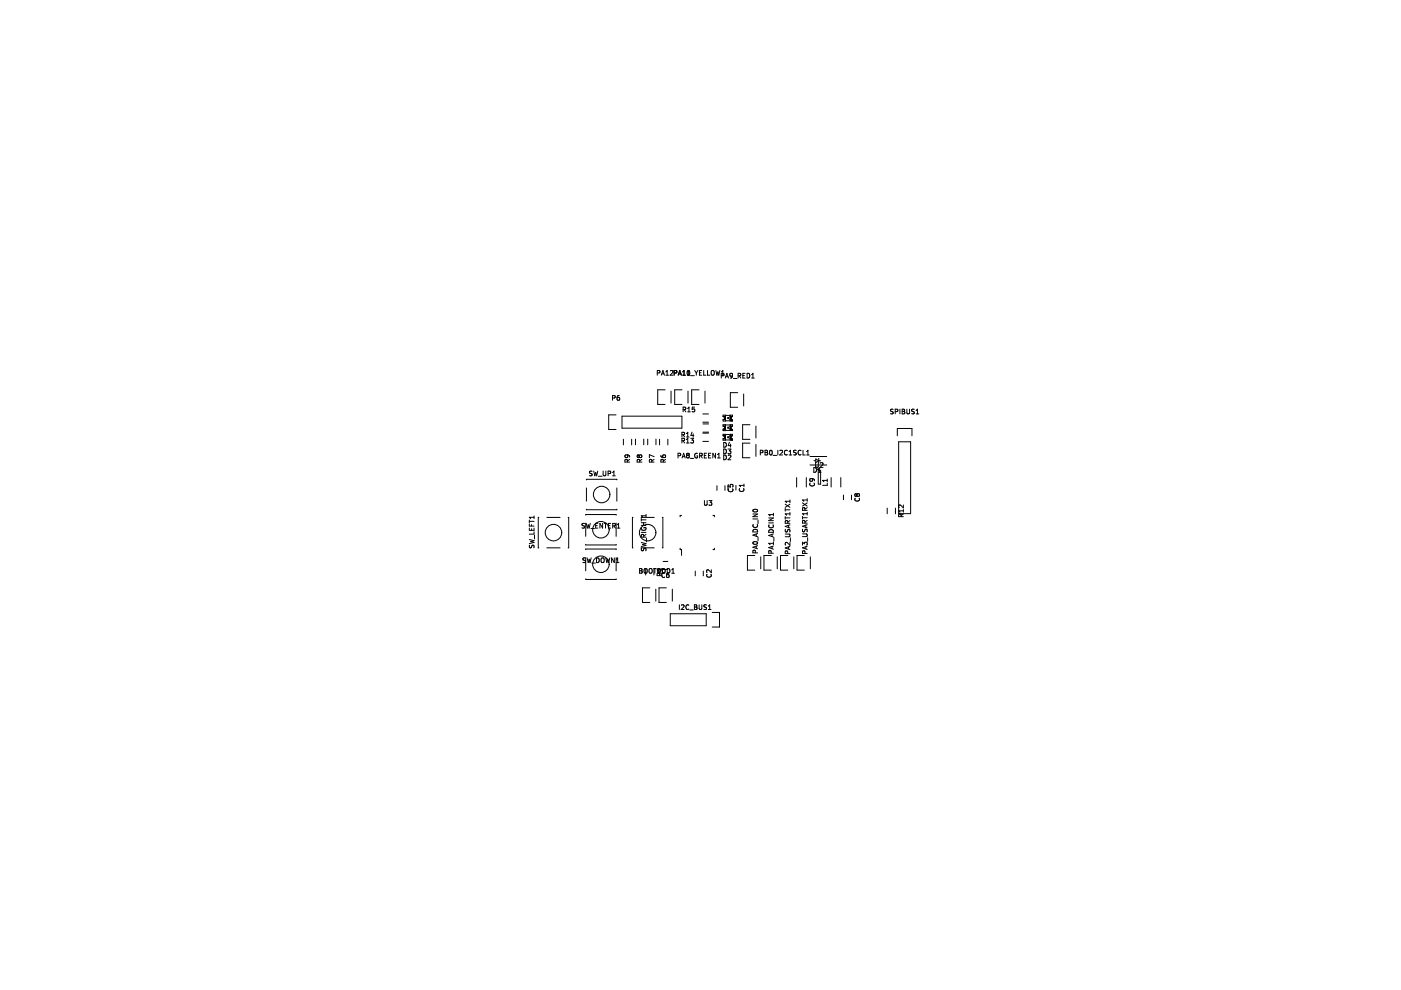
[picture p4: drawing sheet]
<svg xmlns="http://www.w3.org/2000/svg" width="297mm" height="210mm" viewBox="0 0 297 210" stroke-linecap="round" stroke-linejoin="round" font-family="sans-serif">
<g fill="none" stroke="#000" stroke-width=".21">
<path d="M139.4 79.1l.4-.1 .1-.4h-.5v1M140.2 79.6l.3-1 .4 1M140.3 79.3h.5M141.2 79.6h.5M141.2 78.8l.3-.2v1M142.1 78.6h.4l.2 .2-.6 .8h.6M142.9 79.1h.4M143 78.6v1M143.3 78.6l.2 .1-.2 .4M143.3 78.6h-.4v1M143.4 78.6v.4M143.8 79.6l.3-1 .4 1"/>
<path d="M143.9 79.3h.5M144.1 78.6l.3 1M144.7 79.6h.6M144.7 78.8l.4-.2v1M144.8 78.8l.2-.2v1M145.7 79.6h.6M146 78.6l-.3 .2M146 78.6a.57 .57 0 0 0-.1 1M146 78.6a.63 .63 0 0 1 0 1zM146.4 79.6h.8M147.3 78.6l.3 .5M147.6 79.1v.5"/>
<path d="M148 78.6l-.4 .5M148.3 79h.3M148.8 78.6h-.5v1h.5M149.2 78.6v1h.5M150 78.6v1h.5M150.8 78.7l.2-.1 .4 .1v.5l-.1 .3-.5-.1zM151.8 78.6l.2 1 .2-.8 .2 .8 .2-1M152.9 79.7l.5-.1v-.4h-.5v1M153 79.6h.5M153 78.8l.2-.2v1M153.9 79.9h.5M155.3 79.6l-.2 .2-.3-.1v-.5h.3l.2 .1v.6l-.5 .3"/>
<path d="M156.5 79.7l.5-.1v-.4h-.5v1M156.7 79.7l.4 .5M157.5 79.6h.3M158 79.2h-.5v1h.5M158.4 79.2a.51 .51 0 0 1 .6 .5 .51 .51 0 0 1-.6 .5zM159.4 79.4l.2-.2v1M125.5 99.9l-.5 .1a.42 .42 0 0 0 .5 .5l-.1 .3h-.4M125.9 99.9l.2 1 .2-.7 .2 .7 .2-1M127.9 99.9v.8l.2 .2 .3-.1M128.4 99.9v.9M129.9 84.4l.4-.1 .1-.3-.5-.1v1M130.6 88h-1.5v3.1h1.5"/>
<path d="M131.3 83.9l-.4 .2-.1 .6 .2 .2 .3-.1v-.5l-.3-.1-.2 .2M131.9 88.2h12.7v2.6h-12.7zM132.2 93.1v1.2M132.9 96.4l.2 .2v.3l-.5 .1-.1-.4 .2-.2 .6 .1 .2 .4M133 98v-.5l-.4-.1-.1 .6h1M133.5 97.4l-.5 .3M133.9 93.1v1.2M134.7 93.1v1.2M135.1 96.9l.1 .1M135.5 96.6l-.3-.1-.1 .4M135.5 96.6l.2-.2 .4 .2-.1 .4h-.4M135.5 96.8l-.3 .2"/>
<path d="M135.5 96.6v.2M135.5 96.8l.1 .1M135.6 96.9v.1M135.6 98v-.5l-.4-.1-.1 .6h1M136.1 97.4l-.5 .3M136.5 93.1v1.2M137.3 93.1v1.2M138.2 98v-.5l-.4-.1-.1 .6h1M138.7 97.4l-.5 .3M138.7 96.8l-1-.4v.7M139.1 93.1v1.2M139.8 93.1v1.2"/>
<path d="M140.1 96.5l.3 .5h.6M140.5 96.9v-.3l.2-.2 .4 .1v.4M140.5 96.9l.1 .1M140.6 97h.1M140.6 98v-.5l-.4-.1-.1 .6h1M141 82.7h-1.5v3.1h1.5M141.1 96.9l-.1 .1M141.1 97.4l-.5 .3M141.6 93.1v1.2M142.3 82.9v2.6M143.8 96.6h.4l.1-.4-.5-.1v1M144.6 93.4h.5v-.4l-.5-.1v1"/>
<path d="M144.6 92.2l.5-.1v-.4h-.5v1M144.6 82.7h-1.5v3.1h1.5M144.6 97.1l.3-1 .4 1M144.7 96.8h.5M144.8 93.4l.4 .5M144.8 92.2l.4 .5M144.8 86.8h.5l.1-.4-.6-.1v1M145.1 86.8l.3 .5M145.5 93.2l.3-.3v1M145.5 93.9h.6M145.5 91.9l.3-.2v1M145.5 92.7h.6"/>
<path d="M145.8 96.5l-.2-.2 .2-.2 .3 .2-.2 .2M145.8 96.5l-.2 .2 .2 .4 .3-.2-.2-.4M145.8 96.5h.1M145.8 87.3h.6M145.8 86.6l.3-.3v1M145.9 82.9v2.6M146.3 97.2h.8M146.4 92.9h.7l-.4 .4 .3 .1v.4h-.6M146.7 91.6l-.2 .7h.6M147 92v.7M147.3 86.3h-.5l-.1 .5 .5-.1 .1 .5h-.6M147.9 96.1a.45 .45 0 0 0-.6 .5 .45 .45 0 0 0 .6 .4v-.3h-.2"/>
<path d="M148.2 82.7h-1.5v3.1h1.5M148.3 96.6h.5l.1-.4-.6-.1v1M148.6 96.6l.3 .5M149 93.6h1.2M149 91.8h1.2M149 89.5h1.2M149 87.8h1.2M149 91.6h1.2M149 89.9h1.2M149.3 96.6h.4M149.5 82.9v2.6M149.8 96.1h-.5v1h.5"/>
<path d="M150.2 96.6h.4M150.7 96.1h-.5v1h.5M151.7 96.1v1l-.6-1v1M152.1 96.4l.3-.3v1M152.1 97.1h.6M153.3 92.4a.35 .35 0 0 1 .4 .3 .35 .35 0 0 1-.4 .4M153.3 90.3a.35 .35 0 0 1 .4 .4 .35 .35 0 0 1-.4 .3M153.3 88.3a.35 .35 0 0 1 .4 .3 .35 .35 0 0 1-.4 .4M153.3 92.4v-.3h.5v1.2h-.5v-.3h.5M153.3 92.4h.5M153.4 93.8a.51 .51 0 0 1 .6 .5 .51 .51 0 0 1-.6 .5zM153.4 95.2a.51 .51 0 0 1 .6 .5 .51 .51 0 0 1-.6 .5z"/>
<path d="M153.4 96.5a.51 .51 0 0 1 .6 .5 .51 .51 0 0 1-.6 .5zM153.6 92.4v.1h.2M153.6 90.4v.1h.2M153.6 88.4v.4M153.6 90.5v.4M153.8 80.2l.3-1 .3 1M153.8 92.1h1M153.8 90.1h1M153.8 88.1h1M153.8 92.9h-.2v.1M153.8 92.5h-.2v.4h.2M153.8 88.3h-.5v-.3h.5v1.3h-.5v-.4h.5"/>
<path d="M153.8 90.4h-.5v-.3h.5v1.2h-.5v-.3h.5M153.8 88.3h-.2v.2h.2M153.8 88.8h-.2v.2h.2M153.8 90.9h-.2v.1h.2M153.8 93.3h1.4M153.8 91.3h1.4M153.8 89.2h1.4M154.3 88.5h.2v.2h-.2zM154.3 90.6h.2v.2h-.2zM154.3 92.6h.2v.2h-.2zM154.3 95.2h.7l-.4 .4 .3 .1v.4h-.6M154.4 96.6l.4-.1 .2 .3-.7 .7h.7"/>
<path d="M154.6 93.8l-.2 .7h.6M154.8 88.3h.5v-.3h-.5v1.2h.3v-.3h-.3M154.8 90.4h.5v-.3h-.5v1.2M154.8 92.4h.5M154.8 92.9h.3v.1M154.8 88.3h.3v.2l-.3-.1M154.8 88.8h.3v.2h-.3M154.8 90.9h.3v.1h-.3M154.8 93h.3v.3M154.8 92.5h.2v.4h-.2M154.8 91h.3v.3M154.9 94.1v.7"/>
<path d="M155 88.4v.4M155 90.5v.4M155.1 90.4v.1h-.3M155.1 92.4v.1h-.3M155.2 89l.1 .3zM155.2 91.1l.1 .2zM155.2 93.1l.1 .2zM155.3 92.4a.35 .35 0 0 0-.3 .3 .35 .35 0 0 0 .3 .4M155.3 90.3a.35 .35 0 0 0-.3 .4 .35 .35 0 0 0 .3 .3M155.3 88.3a.35 .35 0 0 0-.3 .3 .35 .35 0 0 0 .3 .4M155.3 92.4v-.3h-.5v1.2M155.5 80.2h.8"/>
<path d="M156.4 83.3h-1.5v3.1h1.5M157.7 83.5v2.6M159 90.1h-1.5v3.1h1.5M159 94h-1.5v3.1h1.5M159.4 80.2h.5M160.3 90.3v2.6M160.3 94.2v2.6M161.2 96l.5-.1v-.3l-.5-.1v1M162.2 95.5h.3l.2 .2-.2 .2 .3 .4-.2 .2h-.4zM162.2 95.9h.3M163.3 95.6l.1-.1a.49 .49 0 0 1 .3 .5 .49 .49 0 0 1-.4 .4l-.1-.3zM163.9 96.6h.8"/>
<path d="M164.9 95.5v1M165.3 95.6l.4-.1 .2 .3-.6 .7h.6M166.9 95.6a.44 .44 0 0 0-.6 .4 .44 .44 0 0 0 .6 .4M167.3 96.5h.6M167.3 95.8l.3-.3v1M168.8 95.5l-.5 .1a.42 .42 0 0 0 .5 .5l-.1 .3h-.4M169.8 95.6a.44 .44 0 0 0-.6 .4 .44 .44 0 0 0 .6 .4M170.3 95.5v1h.4M171 96.5h.6M171 95.8l.3-.3v1M171.7 96.8h3.6M171.7 98.6h3.6"/>
<path d="M172.5 99.1a.51 .51 0 0 1 .6 .5 .51 .51 0 0 1-.6 .5zM172.6 97.7h.4M172.9 98.1v.8l.2 .2 .4-.2v-.8M173 97.3l.6 .4-.6 .4zM173.5 99.7h.5v2.9h-.5zM173.5 99.4l.3-.3v1M173.6 97.7h.4M173.6 97.2v1M173.9 98.2l.4-.1 .2 .3-.6 .7h.6M189.4 86.8h-.6a.42 .42 0 0 0 .5 .6v.3h-.5M189.8 87.3l.5-.1v-.4h-.5v1M190.3 92.4v-1.5h3.1v1.5"/>
<path d="M190.5 93.7h2.6v15.2h-2.6zM190.8 86.8v1M191.3 86.8h.3l.2 .1-.2 .3 .2 .4-.1 .2h-.4zM191.3 87.2h.3M192.3 86.8v.8l.2 .2 .3-.2v-.8M193.8 86.8h-.5a.42 .42 0 0 0 .5 .6v.3h-.5M194.2 87.8h.6M194.2 87l.3-.2v1M112.2 112v.4h1v-.4M112.2 110.3v.5M112.2 111.1v.4h1M112.2 114.4l1 .2-.7 .2 .7 .2-1 .3"/>
<path d="M112.2 110.5h1M112.3 115.6v.5a.42 .42 0 0 0 .5-.5l.4 .1v.5M112.7 111.2v.3M112.7 112.1v.3M113.2 109.4v.6M113.2 112.8v.5h-1M113.2 109.7h-1l.3 .3M113.3 113.5v.8M114.2 109.7h-.1v6.5h.1M115.9 109.7h2.8M115.9 116.2h2.8M120.4 109.7h.2v6.5h-.2"/>
<path d="M124 111l-.6 .1a.42 .42 0 0 0 .5 .5v.3h-.5M124.1 118.3l-.5 .1a.42 .42 0 0 0 .5 .5l-.1 .3h-.4M124.2 109.2v-.1h6.4v.1M124.2 115.4v.1h6.4v-.1M124.2 116.5v-.1h6.4v.1M124.2 110.9v2.8M124.2 118.2v2.8M124.3 111l.2 1 .2-.7 .2 .7 .2-1M124.3 101.8v-.2h6.5v.2M124.3 108v.1h6.5v-.1M124.3 103.5v2.8M124.5 118.3l.2 1 .2-.7 .2 .7 .2-1"/>
<path d="M125.3 112.1h.7M125.5 119.4h.7M126.3 111.4h.3M126.5 118.3a.51 .51 0 0 1 .6 .5 .51 .51 0 0 1-.6 .5zM126.8 111h-.5v1h.5M126.9 101h.7M127.5 118.4l.2-.1 .3 .1 .1 .6-.1 .2-.5-.1zM127.8 111v1l-.6-1v1M128.1 111h.6M128.4 111v1M128.4 100.8h.1M128.4 118.3l.3 1 .2-.7 .1 .7 .3-1"/>
<path d="M128.9 100.4h.5v-.4l-.5-.1v1M129 111.4h.3M129.5 111h-.5v1h.5M129.9 100.9h.5M129.9 100.2l.3-.3v1M129.9 111.5l.5-.1v-.3l-.5-.1v1M130.1 111.5l.4 .5M130.2 118.3v1l-.5-1v1M130.6 110.9v2.8M130.6 118.2v2.8M130.7 119.3h.5M130.7 118.6l.3-.3v1"/>
<path d="M130.8 103.5v2.8M130.9 112h.5M130.9 111.3l.2-.3v1M134.2 109.7h-.1v6.5h.1M135.9 109.7h2.8M135.9 116.2h2.8M136 109.9v.6M136 115l1 .3-.7 .2 .7 .1-1 .3M136 112.9h1M136 111.4h1M136 110.8h1M136 110.2h1"/>
<path d="M136 111.9a.45 .45 0 0 0 .5 .6 .45 .45 0 0 0 .4-.7h-.4v.2M136 116.2l.1 .5a.42 .42 0 0 0 .5-.4h.3v.5M136.4 110.8v.6M136.5 113.9l-.1-.5h-.3l-.1 .5h1M137 109.1v.5M137 113.3l-.5 .3M137 109.4h-1l.3 .2M137.1 114.1v.8M140.4 109.7h.1v6.5h-.1M140.6 119h1M144.2 116.2v.3h.3v1.3M144.5 109.3h-.3v.3"/>
<path d="M149.4 106.1v.8l.1 .2 .4-.2v-.8M150.3 106.1h.6l-.3 .4 .3 .1v.4h-.6M151.2 109.3h.3v.3M151.5 116.2v.3h-.3M152 103v1M153.7 103v1M154.3 102.9v1M154.4 102.7v.5l.5 .1-.1-.5 .5-.1v.6M154.5 103.6a.44 .44 0 0 0 .4 .7 .44 .44 0 0 0 .4-.7M156 102.9v1M156.8 103.6a.44 .44 0 0 0 .4 .6 .44 .44 0 0 0 .4-.6M157.7 102.6v.6"/>
<path d="M157.7 102.9h-1l.3 .3M159.6 110h1M159.6 109h1l-1 .6h1M159.7 112.4a.54 .54 0 0 1 .6-.2 .54 .54 0 0 1 .3 .6h-1zM159.7 108.1a.49 .49 0 0 1 .5-.2 .49 .49 0 0 1 .4 .5 .49 .49 0 0 1-.6 .2 .49 .49 0 0 1-.3-.5zM159.7 111.2a.44 .44 0 0 0 .4 .6 .44 .44 0 0 0 .4-.6M159.7 114.9a.48 .48 0 0 1 .6-.1 .48 .48 0 0 1 .3 .5 .49 .49 0 0 1-.6 .2 .49 .49 0 0 1-.3-.5zM160 117.8h-1.5v3.1h1.5M160.1 116.7h-.4l-.1 .5h1M160.1 116.7h.1M160.1 116.7v.5M160.3 113.2v.5"/>
<path d="M160.3 115.8v.5M160.6 115.7l-1 .3 1 .4M160.6 113.1l-1 .4 1 .3M160.7 110.3v.7M160.7 113.9v.7M161.3 118.1v2.5M163 110.9h1M163 109.8h1l-1 .6h1M163 112.5a.54 .54 0 0 1 .6-.2 .54 .54 0 0 1 .4 .6h-1zM163.1 111.3a.44 .44 0 0 0 .4 .6 .44 .44 0 0 0 .4-.6M163.5 117.3v-.5h-.4l-.1 .5h1M163.5 117.8h-1.5v3.1h1.5"/>
<path d="M163.7 113.3v.5M163.7 115.9v.4M164 109.1h-1l.3 .3M164 115.8l-1 .3 1 .3M164 108.8v.6M164 114.9v.6M164 115.2h-1l.3 .3M164 113.2l-1 .3 1 .4M164.1 114v.7M164.8 118.1v2.5M166.5 108.1h1M166.5 109.8h1"/>
<path d="M166.5 107.8v.6M166.5 109.5v.6M166.5 113.2h.8l.2 .2-.2 .4h-.8M166.5 106.9l1 .7M166.5 112.2l.1 .6a.42 .42 0 0 0 .5-.5h.3v.5M167 117.4v-.5h-.4l-.1 .5h1M167 110.9v-.4l-.4-.1-.1 .5h1M167 117.8h-1.5v3.1h1.5M167.2 111.4v.5M167.2 115.9v.5M167.5 108.9h-1l.3 .3M167.5 115v.6l-.7-.6-.3 .2 .1 .4"/>
<path d="M167.5 115.9l-1 .3 1 .3M167.5 106v.6M167.5 108.7v.5M167.5 111.3l-1 .3 1 .3M167.5 110.4l-.5 .3M167.5 106.9l-1 .7M167.5 106.3h-1l.3 .3M167.6 114v.8M168.3 118.1v2.5M168.9 101.3v2M170.1 113.2h.8l.2 .2-.2 .4h-.8M170.1 115.6v-.6l.4 .3 .1-.3h.4v.6"/>
<path d="M170.1 109.5v.6M170.1 109.8h1M170.1 106.6l1 .7M170.2 112.2v.5a.42 .42 0 0 0 .6-.5l.3 .1v.5M170.5 117.8h-1.5v3.1h1.5M170.7 110.9l-.1-.5h-.4l-.1 .5h1M170.7 117.3l-.1-.4-.4-.1-.1 .5h1M170.7 108.2l-.1-.5h-.4l-.1 .5h1M170.9 111.3v.5M170.9 115.9v.5M171 101.3v2M171.1 108.9h-1l.3 .3"/>
<path d="M171.1 111.2l-1 .4 1 .3M171.1 115.8l-1 .4 1 .3M171.1 105.7v.6M171.1 108.6v.6M171.1 110.3l-.4 .4M171.1 107.6l-.4 .4M171.1 106.6l-1 .7M171.1 106h-1l.3 .3M171.2 114v.8M171.8 102.4a.44 .44 0 0 0 .4 .7 .44 .44 0 0 0 .4-.7M171.8 118.1v2.5M172.1 101.5l.2 .2-.1 .3h-.4l-.1-.3 .2-.2h.5l.3 .5"/>
<path d="M173.5 100.1h.6M175.4 101.6v.5M175.4 102.4v.5h-1M175.4 101.9h-1l.3 .2M176.2 101.3v2M178.3 101.3v2M178.8 105v1M180.5 105v1M181.3 105.6a.44 .44 0 0 0 .4 .7 .44 .44 0 0 0 .4-.7M181.7 104.9l.2-.2 .3 .2-.2 .3-.3-.1M181.7 104.9l-.2-.2-.3 .2 .2 .3 .3-.1M181.7 104.9v.2"/>
<path d="M188.1 107.7v1.2M189.9 107.7v1.2M190.5 107.5l.1 .1M191.1 109.5l-.1-.4-.4-.1-.1 .5h1M191.5 109l-.4 .3M191.5 107.1v.6l-.5-.6h-.3l-.2 .2M191.5 108v.6M191.5 108.3h-1l.3 .3M124.2 122.7v.2h6.4v-.2M135.6 120.5h.3l.2 .2-.2 .3 .3 .3-.2 .2h-.4zM135.6 121h.3M136.7 120.6l.5 .1v.5l-.2 .3-.4-.1v-.5z"/>
<path d="M136.9 120.7v1.2M137.7 120.7l.1-.2 .4 .2 .1 .5-.2 .3-.4-.1zM137.8 124.6h-1.6v3.1h1.6M138.6 120.5h.5M138.6 120.7v1.2M138.8 120.5v1M139 124.9v2.6M139.5 120.5l.3 1M139.6 120.6l.1-.1a.49 .49 0 0 1 .3 .6 .49 .49 0 0 1-.4 .4l-.2-.3zM139.8 121.5v.5M139.8 121.5l-.4 .1-.1 .4h1M140.1 120.5l-.3 1"/>
<path d="M140.3 120.8h-1l.3 .3M140.3 120.5v.6M140.3 121.5l-.5 .3M140.5 120.5a.51 .51 0 0 1 .5 .5 .51 .51 0 0 1-.5 .5zM140.6 120.7h1M140.9 121.5a.44 .44 0 0 0-.6 .4 .44 .44 0 0 0 .6 .4M141.3 124.6h-1.6v3.1h1.6M141.5 121.5l-.2 .7 .2 .2 .3-.1v-.4l-.3-.1-.2 .2M141.5 120.5a.51 .51 0 0 1 .5 .5 .51 .51 0 0 1-.5 .5zM141.8 121.4l-.3 .1M142.1 130.1h7.6v2.6h-7.6zM142.4 121.5h.6"/>
<path d="M142.4 120.8l.3-.3v1M142.5 124.9v2.6M144 128.2v1M144.5 128.3l.3-.1 .2 .3-.6 .7h.6M146 128.3a.44 .44 0 0 0-.6 .4 .44 .44 0 0 0 .6 .4M146.2 129.3h.8M147.2 128.2h.4l.2 .2-.2 .3 .2 .3-.2 .2h-.4zM147.2 128.7h.4M147.4 121.1v1M148.2 128.2v.8l.2 .2 .4-.2v-.8M149.1 121.1v1M149.8 128.3h-.5a.42 .42 0 0 0 .5 .5l-.1 .4h-.5"/>
<path d="M149.9 121.8a.44 .44 0 0 0 .4 .6 .44 .44 0 0 0 .4-.6M150.2 129.2h.6M150.2 128.5l.3-.3v1M150.8 120.8v.6l-.7-.6-.3 .2 .1 .4M151 129.9h1.6v3.1h-1.6"/>
<circle cx="155.2" cy="93.2" r=".07"/>
<circle cx="155.2" cy="89.1" r=".07"/>
<circle cx="155.2" cy="91.1" r=".07"/>
<circle cx="173.4" cy="99.5" r=".1"/>
<circle cx="117.3" cy="112.9" r="1.75"/>
<circle cx="127.4" cy="119.6" r="1.75"/>
<circle cx="127.4" cy="112.3" r="1.75"/>
<circle cx="127.6" cy="104.9" r="1.75"/>
<circle cx="137.3" cy="112.9" r="1.75"/>
</g>
</svg>
